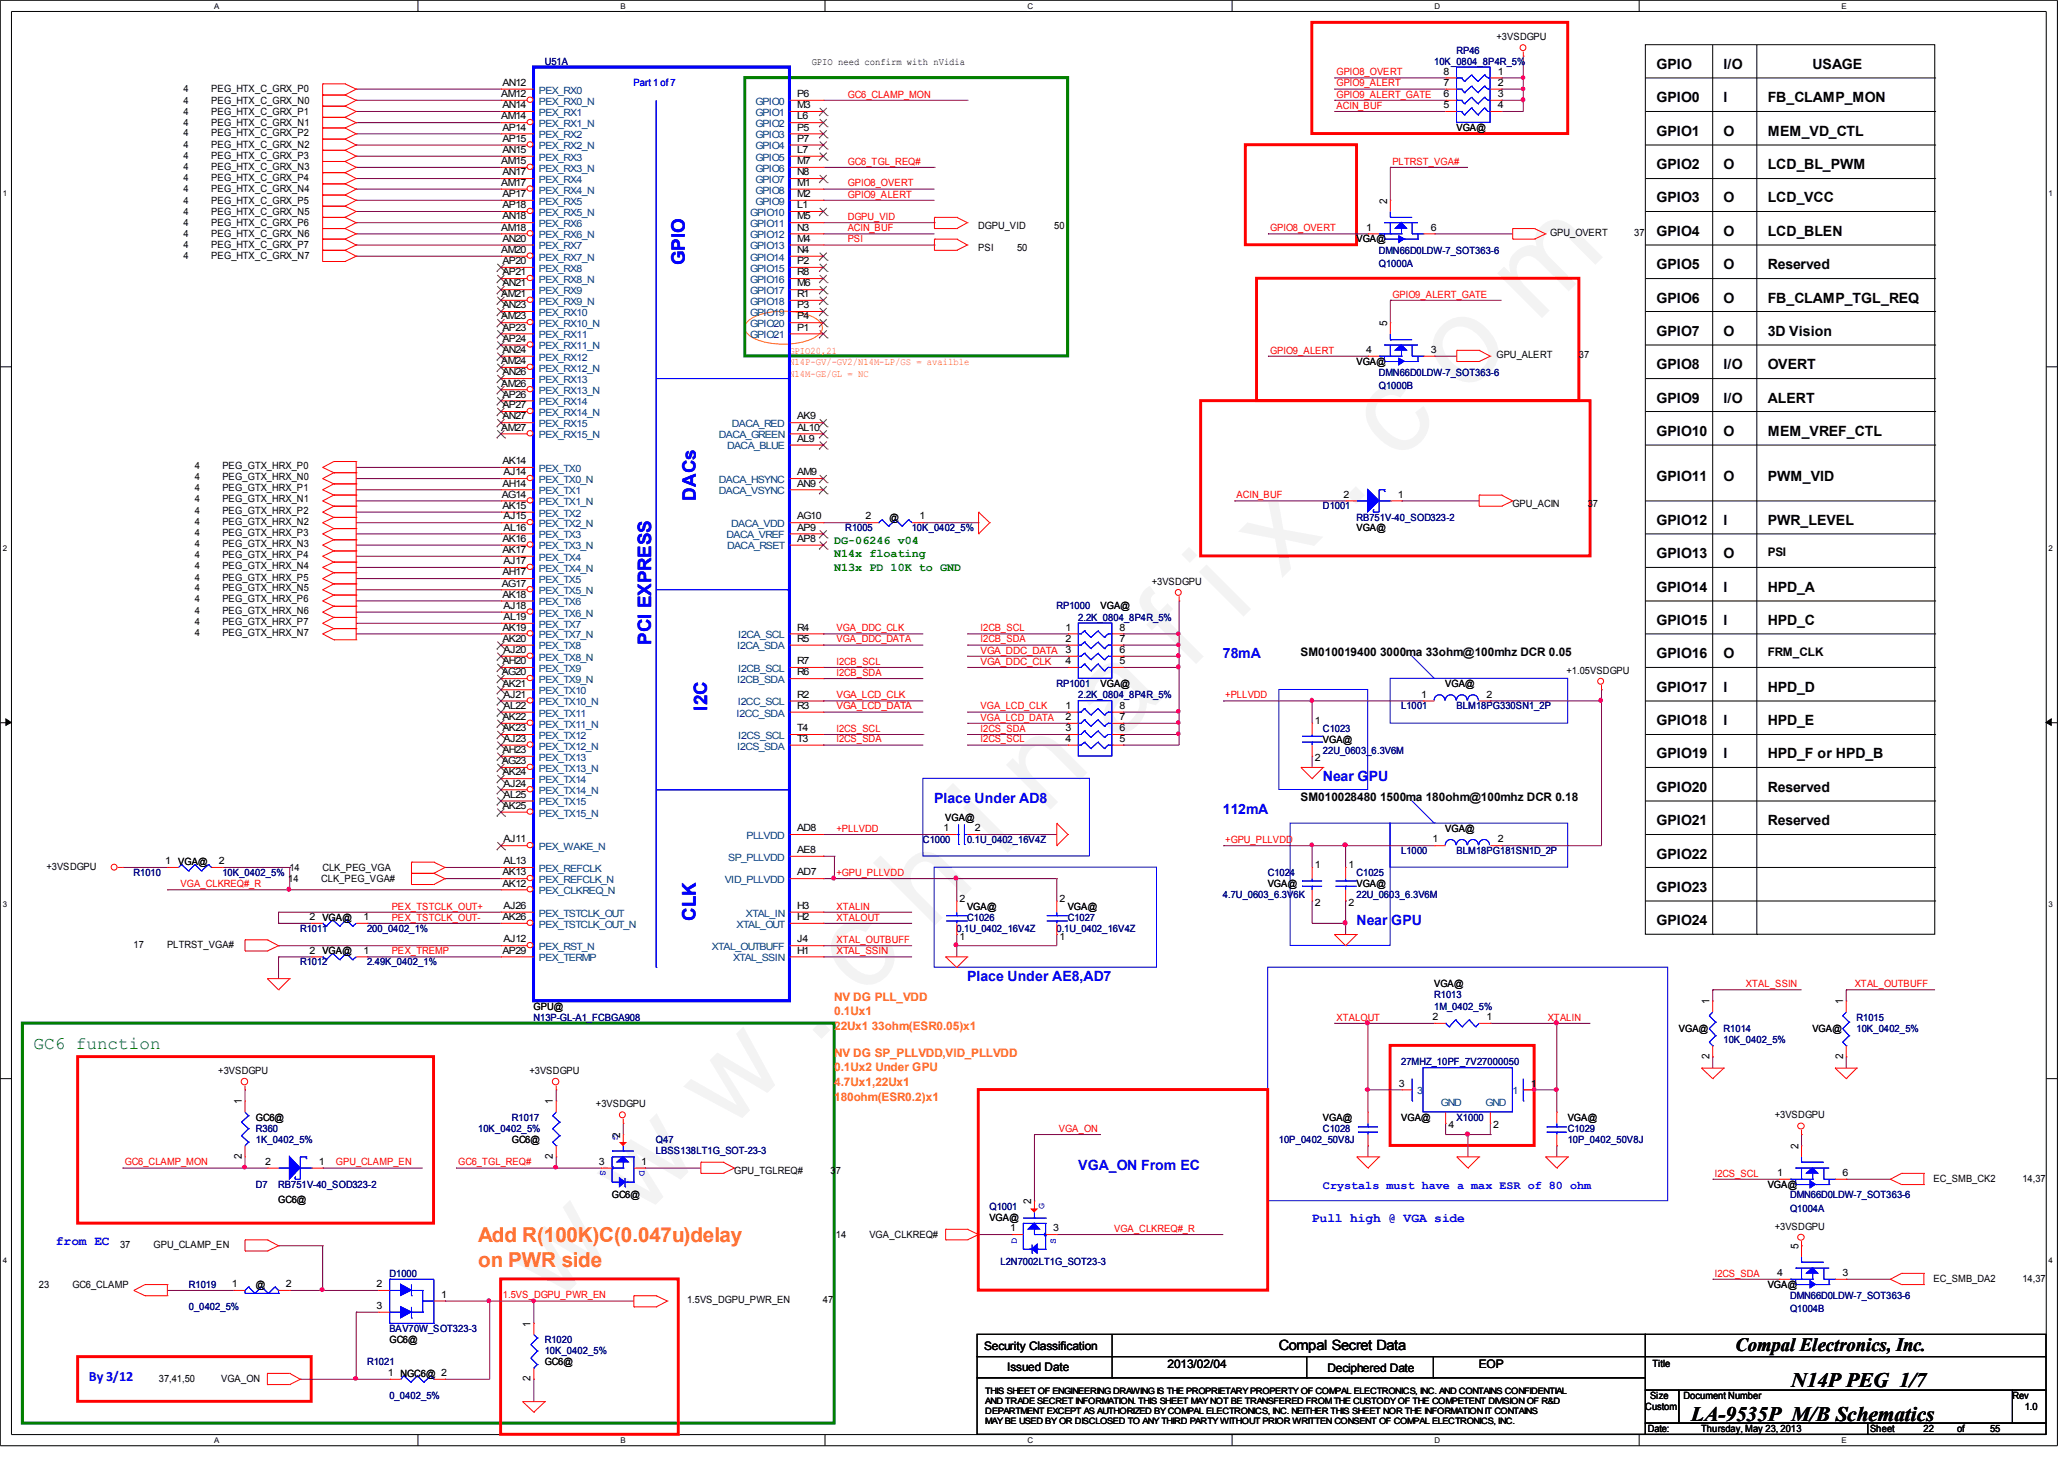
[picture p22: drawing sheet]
<svg xmlns="http://www.w3.org/2000/svg" width="297mm" height="210mm" viewBox="0 0 297 210" stroke-linecap="round" stroke-linejoin="round" font-family="sans-serif">
<defs><g id="words">
<text font-size="17.6" fill="#f0f" x="79.7" y="188" transform="rotate(-45 79.7 188)">w w w . c h i n a f i x . c o m</text>
<g font-size="3" fill="#ff8000">
<text x="68.8" y="178.7">Add R(100K)C(0.047u)delay</text>
<text x="68.8" y="182.3">on PWR side</text>
</g>
<g font-size="3">
<text x="257.8" y="199.6">N14P PEG 1/7</text>
<text x="243.4" y="204.5">LA-9535P M/B Schematics</text>
</g>
<g font-size="2.7" fill="#00f">
<text x="98.5" y="38.1" transform="rotate(-90 98.5 38.1)">GPIO</text>
<text x="100.2" y="72.1" transform="rotate(-90 100.2 72.1)">DACs</text>
<text x="93.7" y="92.8" transform="rotate(-90 93.7 92.8)">PCI EXPRESS</text>
<text x="101.8" y="102.3" transform="rotate(-90 101.8 102.3)">I2C</text>
<text x="100.2" y="132.5" transform="rotate(-90 100.2 132.5)">CLK</text>
</g>
<text font-size="2.7" x="249.8" y="194.5">Compal Electronics, Inc.</text>
<text font-size="2.5" fill="#008000" x="4.8" y="151">GC6 function</text>
<g font-size="2">
<text x="238.4" y="10">GPIO</text>
<text x="248.1" y="10">I/O</text>
<text x="260.9" y="10">USAGE</text>
<text x="238.4" y="14.7">GPIO0</text>
<text x="248.1" y="14.7">I</text>
<text x="254.4" y="14.7">FB_CLAMP_MON</text>
<text x="238.4" y="19.6">GPIO1</text>
<text x="248.1" y="19.6">O</text>
<text x="254.4" y="19.6">MEM_VD_CTL</text>
<text x="238.4" y="24.4">GPIO2</text>
<text x="238.4" y="29.1">GPIO3</text>
<text x="248.1" y="24.4">O</text>
<text x="248.1" y="29.1">O</text>
<text x="254.4" y="24.4">LCD_BL_PWM</text>
<text x="254.4" y="29.1">LCD_VCC</text>
<text x="238.4" y="33.9">GPIO4</text>
<text x="248.1" y="34">O</text>
<text x="254.4" y="34">LCD_BLEN</text>
<text x="238.4" y="38.8">GPIO5</text>
<text x="248.1" y="38.8">O</text>
<text x="254.4" y="38.8">Reserved</text>
<text x="238.4" y="43.6">GPIO6</text>
<text x="248.1" y="43.6">O</text>
<text x="254.4" y="43.6">FB_CLAMP_TGL_REQ</text>
<text x="238.4" y="48.3">GPIO7</text>
<text x="238.4" y="53.2">GPIO8</text>
<text x="248.1" y="53.2">I/O</text>
<text x="248.1" y="48.3">O</text>
<text x="254.4" y="53.2">OVERT</text>
<text x="254.4" y="48.3">3D Vision</text>
<text x="238.4" y="58">GPIO9</text>
<text x="248.1" y="58">I/O</text>
<text x="254.4" y="58">ALERT</text>
<text x="238.4" y="62.7">GPIO10</text>
<text x="248.1" y="62.7">O</text>
<text x="254.4" y="62.7">MEM_VREF_CTL</text>
<text x="238.4" y="69.2">GPIO11</text>
<text x="248.1" y="69.2">O</text>
<text x="254.4" y="69.2">PWM_VID</text>
<text x="238.4" y="75.6">GPIO12</text>
<text x="248.1" y="75.6">I</text>
<text x="254.4" y="75.6">PWR_LEVEL</text>
<text x="238.4" y="80.3">GPIO13</text>
<text x="248.1" y="80.3">O</text>
<text x="238.4" y="85.2">GPIO14</text>
<text x="248.1" y="90">I</text>
<text x="248.1" y="85.2">I</text>
<text x="254.4" y="90">HPD_C</text>
<text x="254.4" y="85.2">HPD_A</text>
<text x="238.4" y="90">GPIO15</text>
<text x="238.4" y="94.7">GPIO16</text>
<text x="248.1" y="94.7">O</text>
<text x="238.4" y="99.6">GPIO17</text>
<text x="248.1" y="99.6">I</text>
<text x="254.4" y="99.6">HPD_D</text>
<text x="238.4" y="104.4">GPIO18</text>
<text x="248.1" y="104.4">I</text>
<text x="254.4" y="104.4">HPD_E</text>
<text x="238.4" y="109.1">GPIO19</text>
<text x="238.4" y="114">GPIO20</text>
<text x="248.1" y="109.1">I</text>
<text x="254.4" y="109.1">HPD_F or HPD_B</text>
<text x="254.4" y="114">Reserved</text>
<text x="238.4" y="118.8">GPIO21</text>
<text x="254.4" y="118.8">Reserved</text>
<text x="238.4" y="123.6">GPIO22</text>
<text x="238.4" y="128.4">GPIO23</text>
<text x="238.4" y="133.2">GPIO24</text>
<text x="184.1" y="194.3">Compal Secret Data</text>
</g>
<g font-size="2" fill="#00f">
<text x="176" y="94.7">78mA</text>
<text x="190.4" y="112.4">Near GPU</text>
<text x="134.4" y="115.6">Place Under AD8</text>
<text x="176" y="117.2">112mA</text>
<text x="195.2" y="133.2">Near GPU</text>
<text x="139.2" y="141.1">Place Under AE8,AD7</text>
<text x="155.2" y="168.4">VGA_ON From EC</text>
<text x="12.8" y="198.8">By 3/12</text>
</g>
<g font-size="1.9" fill="#00f">
<text x="8" y="179.2">from EC</text>
<text x="188.8" y="175.9">Pull high @ VGA side</text>
</g>
<g font-size="1.7" fill="#008000">
<text x="120.1" y="78.2">DG-06246 v04</text>
<text x="120.1" y="80.2">N14x floating</text>
<text x="120.1" y="82.1">N13x PD 10K to GND</text>
</g>
<g font-size="1.7">
<text x="254.4" y="80">PSI</text>
<text x="187.2" y="94.4">SM010019400 3000ma 33ohm@100mhz DCR 0.05</text>
<text x="254.4" y="94.4">FRM_CLK</text>
<text x="187.2" y="115.2">SM010028480 1500ma 180ohm@100mhz DCR 0.18</text>
<text x="141.6" y="194.3">Security Classification</text>
<text x="144.9" y="197.4">Issued Date</text>
<text x="168" y="196.9">2013/02/04</text>
<text x="191.1" y="197.4">Deciphered Date</text>
<text x="212.8" y="196.9">EOP</text>
</g>
<g font-size="1.7" fill="#ff8000">
<text x="120.1" y="144">NV DG PLL_VDD</text>
<text x="120.1" y="146.1">0.1Ux1</text>
<text x="120.1" y="148.3">22Ux1 33ohm(ESR0.05)x1</text>
<text x="120.1" y="152.1">NV DG SP_PLLVDD,VID_PLLVDD</text>
<text x="120.1" y="154.2">0.1Ux2 Under GPU</text>
<text x="120.1" y="156.3">4.7Ux1,22Ux1</text>
<text x="120.1" y="158.4">180ohm(ESR0.2)x1</text>
</g>
<text font-size="1.7" fill="#00f" x="190.4" y="171.1">Crystals must have a max ESR of 80 ohm</text>
<g font-size="1.5">
<text x="199.7" y="29.3" transform="rotate(-90 199.7 29.3)">2</text>
<text x="199.7" y="46.9" transform="rotate(-90 199.7 46.9)">5</text>
<text x="246.1" y="144.5" transform="rotate(-90 246.1 144.5)">1</text>
<text x="265.3" y="144.5" transform="rotate(-90 265.3 144.5)">1</text>
<text x="246.1" y="152.4" transform="rotate(-90 246.1 152.4)">2</text>
<text x="265.3" y="152.4" transform="rotate(-90 265.3 152.4)">2</text>
<text x="34.8" y="158.9" transform="rotate(-90 34.8 158.9)">1</text>
<text x="79.6" y="158.9" transform="rotate(-90 79.6 158.9)">1</text>
<text x="34.8" y="166.8" transform="rotate(-90 34.8 166.8)">2</text>
<text x="79.6" y="166.8" transform="rotate(-90 79.6 166.8)">2</text>
<text x="89.2" y="163.7" transform="rotate(-90 89.2 163.7)">2</text>
<text x="258.8" y="165.4" transform="rotate(-90 258.8 165.4)">2</text>
<text x="148.4" y="173.3" transform="rotate(-90 148.4 173.3)">2</text>
<text x="258.8" y="179.7" transform="rotate(-90 258.8 179.7)">5</text>
<text x="76.4" y="190.9" transform="rotate(-90 76.4 190.9)">1</text>
<text x="76.4" y="198.8" transform="rotate(-90 76.4 198.8)">2</text>
</g>
<g font-size="1.4">
<text x="215.4" y="5.8">+3VSDGPU</text>
<text x="116.8" y="9.3">GPIO need confirm with nVidia</text>
<text x="207.8" y="10.8">8</text>
<text x="215.6" y="10.8">1</text>
<text x="26.4" y="13.3">4</text>
<text x="26.4" y="14.9">4</text>
<text x="26.4" y="16.5">4</text>
<text x="30.4" y="13.3">PEG_HTX_C_GRX_P0</text>
<text x="30.4" y="14.9">PEG_HTX_C_GRX_N0</text>
<text x="30.4" y="16.5">PEG_HTX_C_GRX_P1</text>
<text x="72.1" y="14">AM12</text>
<text x="72.1" y="17.2">AM14</text>
<text x="72.3" y="12.4">AN12</text>
<text x="72.3" y="15.6">AN14</text>
<text x="114.7" y="14">P6</text>
<text x="114.7" y="15.6">M3</text>
<text x="114.7" y="17.2">L6</text>
<text x="207.8" y="12.4">7</text>
<text x="207.8" y="14">6</text>
<text x="207.8" y="15.6">5</text>
<text x="215.6" y="12.4">2</text>
<text x="215.6" y="14">3</text>
<text x="215.6" y="15.6">4</text>
<text x="26.4" y="18.1">4</text>
<text x="26.4" y="19.6">4</text>
<text x="26.4" y="21.3">4</text>
<text x="26.4" y="22.9">4</text>
<text x="30.4" y="18.1">PEG_HTX_C_GRX_N1</text>
<text x="30.4" y="19.6">PEG_HTX_C_GRX_P2</text>
<text x="30.4" y="21.3">PEG_HTX_C_GRX_N2</text>
<text x="30.4" y="22.9">PEG_HTX_C_GRX_P3</text>
<text x="72.1" y="23.6">AM15</text>
<text x="72.3" y="18.8">AP14</text>
<text x="72.3" y="20.4">AP15</text>
<text x="72.3" y="22">AN15</text>
<text x="114.7" y="18.8">P5</text>
<text x="114.7" y="20.4">P7</text>
<text x="114.7" y="22">L7</text>
<text x="114.7" y="23.6">M7</text>
<text x="209.6" y="18.9">VGA@</text>
<text x="26.4" y="24.5">4</text>
<text x="26.4" y="26.1">4</text>
<text x="26.4" y="29.3">4</text>
<text x="26.4" y="27.7">4</text>
<text x="30.4" y="24.5">PEG_HTX_C_GRX_N3</text>
<text x="30.4" y="26.1">PEG_HTX_C_GRX_P4</text>
<text x="30.4" y="29.3">PEG_HTX_C_GRX_P5</text>
<text x="30.4" y="27.7">PEG_HTX_C_GRX_N4</text>
<text x="72.1" y="26.8">AM17</text>
<text x="72.3" y="25.2">AN17</text>
<text x="72.3" y="28.4">AP17</text>
<text x="72.3" y="30">AP18</text>
<text x="114.7" y="25.2">N8</text>
<text x="114.7" y="26.8">M1</text>
<text x="114.7" y="28.4">M2</text>
<text x="114.7" y="30">L1</text>
<text x="26.4" y="35.6">4</text>
<text x="26.4" y="34.1">4</text>
<text x="26.4" y="32.5">4</text>
<text x="26.4" y="30.9">4</text>
<text x="30.4" y="35.6">PEG_HTX_C_GRX_P7</text>
<text x="30.4" y="34.1">PEG_HTX_C_GRX_N6</text>
<text x="30.4" y="32.5">PEG_HTX_C_GRX_P6</text>
<text x="30.4" y="30.9">PEG_HTX_C_GRX_N5</text>
<text x="72.1" y="33.2">AM18</text>
<text x="72.3" y="31.6">AN18</text>
<text x="72.3" y="34.8">AN20</text>
<text x="114.7" y="31.6">M5</text>
<text x="114.7" y="33.2">N3</text>
<text x="114.7" y="34.8">M4</text>
<text x="140.8" y="32.9">DGPU_VID</text>
<text x="151.7" y="32.9">50</text>
<text x="195.2" y="34.9">VGA@</text>
<text x="196.6" y="33.2">1</text>
<text x="205.9" y="33.2">6</text>
<text x="223.1" y="34">GPU_OVERT</text>
<text x="235.2" y="34">37</text>
<text x="26.4" y="37.3">4</text>
<text x="30.4" y="37.3">PEG_HTX_C_GRX_N7</text>
<text x="72.1" y="36.4">AM20</text>
<text x="72.3" y="38">AP20</text>
<text x="72.3" y="39.6">AP21</text>
<text x="72.3" y="41.2">AN21</text>
<text x="114.7" y="36.4">N4</text>
<text x="114.7" y="38">P2</text>
<text x="114.7" y="39.6">R8</text>
<text x="114.7" y="41.2">M6</text>
<text x="140.8" y="36.2">PSI</text>
<text x="146.4" y="36.2">50</text>
<text x="72.1" y="42.8">AM21</text>
<text x="72.1" y="46">AM23</text>
<text x="72.3" y="44.4">AN23</text>
<text x="72.3" y="47.6">AP23</text>
<text x="114.7" y="42.8">R1</text>
<text x="114.7" y="44.4">P3</text>
<text x="114.7" y="46">P4</text>
<text x="114.7" y="47.6">P1</text>
<text x="72.1" y="52.4">AM24</text>
<text x="72.3" y="49.2">AP24</text>
<text x="72.3" y="50.8">AN24</text>
<text x="195.2" y="52.5">VGA@</text>
<text x="196.6" y="50.8">4</text>
<text x="205.9" y="50.8">3</text>
<text x="215.4" y="51.6">GPU_ALERT</text>
<text x="227.2" y="51.6">37</text>
<text x="72.1" y="55.6">AM26</text>
<text x="72.3" y="54">AN26</text>
<text x="72.3" y="57.2">AP26</text>
<text x="72.3" y="58.8">AP27</text>
<text x="72.1" y="62">AM27</text>
<text x="72.3" y="60.4">AN27</text>
<text x="114.7" y="62">AL10</text>
<text x="114.7" y="63.6">AL9</text>
<text x="114.7" y="60.4">AK9</text>
<text x="28" y="67.6">4</text>
<text x="28" y="70.7">4</text>
<text x="28" y="69.1">4</text>
<text x="32" y="67.6">PEG_GTX_HRX_P0</text>
<text x="32" y="69.1">PEG_GTX_HRX_N0</text>
<text x="32" y="70.7">PEG_GTX_HRX_P1</text>
<text x="72.2" y="71.6">AG14</text>
<text x="72.3" y="66.8">AK14</text>
<text x="72.3" y="70">AH14</text>
<text x="72.5" y="68.4">AJ14</text>
<text x="114.7" y="68.4">AM9</text>
<text x="114.7" y="70">AN9</text>
<text x="193.4" y="71.6">2</text>
<text x="201.2" y="71.6">1</text>
<text x="28" y="73.9">4</text>
<text x="28" y="77.1">4</text>
<text x="28" y="72.3">4</text>
<text x="28" y="75.5">4</text>
<text x="32" y="72.3">PEG_GTX_HRX_N1</text>
<text x="32" y="73.9">PEG_GTX_HRX_P2</text>
<text x="32" y="75.5">PEG_GTX_HRX_N2</text>
<text x="32" y="77.1">PEG_GTX_HRX_P3</text>
<text x="72.3" y="73.2">AK15</text>
<text x="72.3" y="78">AK16</text>
<text x="72.5" y="74.8">AJ15</text>
<text x="72.5" y="76.4">AL16</text>
<text x="114.7" y="74.8">AG10</text>
<text x="114.7" y="76.4">AP9</text>
<text x="114.7" y="78">AP8</text>
<text x="124.6" y="74.8">2</text>
<text x="128" y="74.9">@</text>
<text x="132.3" y="74.8">1</text>
<text x="195.2" y="76.5">VGA@</text>
<text x="217.7" y="73">GPU_ACIN</text>
<text x="228.5" y="73">37</text>
<text x="28" y="83.6">4</text>
<text x="28" y="80.3">4</text>
<text x="28" y="78.7">4</text>
<text x="28" y="82">4</text>
<text x="32" y="78.7">PEG_GTX_HRX_N3</text>
<text x="32" y="83.6">PEG_GTX_HRX_P5</text>
<text x="32" y="82">PEG_GTX_HRX_N4</text>
<text x="32" y="80.3">PEG_GTX_HRX_P4</text>
<text x="72.3" y="79.6">AK17</text>
<text x="72.3" y="82.8">AH17</text>
<text x="72.5" y="81.2">AJ17</text>
<text x="28" y="89.9">4</text>
<text x="28" y="86.7">4</text>
<text x="28" y="85.1">4</text>
<text x="28" y="88.3">4</text>
<text x="32" y="85.1">PEG_GTX_HRX_N5</text>
<text x="32" y="89.9">PEG_GTX_HRX_P7</text>
<text x="32" y="88.3">PEG_GTX_HRX_N6</text>
<text x="32" y="86.7">PEG_GTX_HRX_P6</text>
<text x="72.2" y="84.4">AG17</text>
<text x="72.3" y="86">AK18</text>
<text x="72.5" y="87.6">AJ18</text>
<text x="72.5" y="89.2">AL19</text>
<text x="158.4" y="87.7">VGA@</text>
<text x="165.8" y="84.2">+3VSDGPU</text>
<text x="28" y="91.5">4</text>
<text x="32" y="91.5">PEG_GTX_HRX_N7</text>
<text x="72.3" y="90.8">AK19</text>
<text x="72.3" y="92.4">AK20</text>
<text x="72.3" y="95.6">AH20</text>
<text x="72.5" y="94">AJ20</text>
<text x="114.7" y="92.4">R5</text>
<text x="114.7" y="95.6">R7</text>
<text x="114.7" y="90.8">R4</text>
<text x="153.3" y="90.8">1</text>
<text x="153.3" y="92.4">2</text>
<text x="153.3" y="94">3</text>
<text x="153.3" y="95.6">4</text>
<text x="161.1" y="90.8">8</text>
<text x="161.1" y="92.4">7</text>
<text x="161.1" y="94">6</text>
<text x="161.1" y="95.6">5</text>
<text x="72.2" y="97.2">AG20</text>
<text x="72.3" y="98.8">AK21</text>
<text x="72.5" y="100.4">AJ21</text>
<text x="114.7" y="100.4">R2</text>
<text x="114.7" y="97.2">R6</text>
<text x="158.4" y="98.9">VGA@</text>
<text x="204.6" y="100.4">1</text>
<text x="208" y="98.9">VGA@</text>
<text x="214" y="100.4">2</text>
<text x="225.5" y="96.9">+1.05VSDGPU</text>
<text x="72.3" y="103.6">AK22</text>
<text x="72.3" y="105.2">AK23</text>
<text x="72.5" y="102">AL22</text>
<text x="72.5" y="106.8">AJ23</text>
<text x="114.7" y="106.8">T3</text>
<text x="114.7" y="102">R3</text>
<text x="114.7" y="105.2">T4</text>
<text x="153.3" y="102">1</text>
<text x="153.3" y="103.6">2</text>
<text x="153.3" y="105.2">3</text>
<text x="153.3" y="106.8">4</text>
<text x="161.1" y="102">8</text>
<text x="161.1" y="103.6">7</text>
<text x="161.1" y="105.2">6</text>
<text x="161.1" y="106.8">5</text>
<text x="189.2" y="104.2">1</text>
<text x="190.4" y="106.9">VGA@</text>
<text x="72.2" y="110">AG23</text>
<text x="72.3" y="108.4">AH23</text>
<text x="72.3" y="111.6">AK24</text>
<text x="72.5" y="113.2">AJ24</text>
<text x="189.2" y="109.6">2</text>
<text x="72.3" y="116.4">AK25</text>
<text x="72.5" y="114.8">AL25</text>
<text x="114.7" y="119.6">AD8</text>
<text x="135.8" y="119.6">1</text>
<text x="136.1" y="118.1">VGA@</text>
<text x="140.3" y="119.6">2</text>
<text x="208" y="119.7">VGA@</text>
<text x="6.7" y="125.1">+3VSDGPU</text>
<text x="23.8" y="124.4">1</text>
<text x="25.7" y="124.5">VGA@</text>
<text x="31.5" y="124.4">2</text>
<text x="41.7" y="125.3">14</text>
<text x="46.4" y="125.3">CLK_PEG_VGA</text>
<text x="72.3" y="126">AK13</text>
<text x="72.5" y="124.4">AL13</text>
<text x="72.5" y="121.2">AJ11</text>
<text x="114.7" y="122.8">AE8</text>
<text x="114.7" y="126">AD7</text>
<text x="189.2" y="125">1</text>
<text x="194.1" y="125">1</text>
<text x="206.2" y="121.2">1</text>
<text x="215.6" y="121.2">2</text>
<text x="41.5" y="126.9">14</text>
<text x="46.2" y="126.9">CLK_PEG_VGA#</text>
<text x="72.3" y="127.6">AK12</text>
<text x="72.5" y="130.8">AJ26</text>
<text x="114.7" y="130.8">H3</text>
<text x="138.1" y="129.8">2</text>
<text x="139.2" y="130.9">VGA@</text>
<text x="152.5" y="129.8">2</text>
<text x="153.7" y="130.9">VGA@</text>
<text x="182.5" y="127.7">VGA@</text>
<text x="189.2" y="130.4">2</text>
<text x="194.1" y="130.4">2</text>
<text x="195.2" y="127.7">VGA@</text>
<text x="19.2" y="136.5">17</text>
<text x="24" y="136.5">PLTRST_VGA#</text>
<text x="44.5" y="137.2">2 VGA@</text>
<text x="44.5" y="132.4">2 VGA@</text>
<text x="52.3" y="137.2">1</text>
<text x="52.3" y="132.4">1</text>
<text x="72.3" y="132.4">AK26</text>
<text x="72.3" y="137.2">AP29</text>
<text x="72.5" y="135.6">AJ12</text>
<text x="114.7" y="137.2">H1</text>
<text x="114.7" y="135.6">J4</text>
<text x="114.7" y="132.4">H2</text>
<text x="138.1" y="135.2">1</text>
<text x="152.5" y="135.2">1</text>
<text x="206.4" y="142.1">VGA@</text>
<text x="76.8" y="145.3">GPU@</text>
<text x="206.2" y="146.8">2</text>
<text x="214" y="146.8">1</text>
<text x="241.6" y="148.5">VGA@</text>
<text x="260.9" y="148.5">VGA@</text>
<text x="31.4" y="154.6">+3VSDGPU</text>
<text x="76.2" y="154.6">+3VSDGPU</text>
<text x="36.8" y="161.3">GC6@</text>
<text x="85.8" y="159.3">+3VSDGPU</text>
<text x="190.4" y="161.3">VGA@</text>
<text x="201.3" y="156.4">3</text>
<text x="201.7" y="161.3">VGA@</text>
<text x="220.3" y="156.4">1</text>
<text x="225.6" y="161.3">VGA@</text>
<text x="255.4" y="161">+3VSDGPU</text>
<text x="38.2" y="167.6">2</text>
<text x="45.9" y="167.6">1</text>
<text x="73.7" y="164.5">GC6@</text>
<text x="86.2" y="167.6">3</text>
<text x="92.3" y="167.6">1</text>
<text x="208.5" y="162.4">4</text>
<text x="214.9" y="162.4">2</text>
<text x="40" y="173.1">GC6@</text>
<text x="88.1" y="172.5">GC6@</text>
<text x="105.7" y="169">GPU_TGLREQ#</text>
<text x="119.5" y="169">37</text>
<text x="254.4" y="170.9">VGA@</text>
<text x="255.8" y="169.2">1</text>
<text x="265.2" y="169.2">6</text>
<text x="278.3" y="170.1">EC_SMB_CK2</text>
<text x="291.1" y="170.1">14,37</text>
<text x="17.3" y="179.7">37</text>
<text x="22.1" y="179.7">GPU_CLAMP_EN</text>
<text x="120.3" y="178.1">14</text>
<text x="125.1" y="178.1">VGA_CLKREQ#</text>
<text x="142.4" y="175.7">VGA@</text>
<text x="145.4" y="177.2">1</text>
<text x="151.6" y="177.2">3</text>
<text x="255.4" y="177">+3VSDGPU</text>
<text x="5.6" y="185.3">23</text>
<text x="10.4" y="185.3">GC6_CLAMP</text>
<text x="33.4" y="185.3">1</text>
<text x="36.8" y="185.3">@</text>
<text x="41.1" y="185.3">2</text>
<text x="54.2" y="185.3">2</text>
<text x="254.4" y="185.3">VGA@</text>
<text x="255.8" y="183.6">4</text>
<text x="265.2" y="183.6">3</text>
<text x="278.3" y="184.5">EC_SMB_DA2</text>
<text x="291.1" y="184.5">14,37</text>
<text x="54.2" y="188.4">3</text>
<text x="63.5" y="186.8">1</text>
<text x="98.9" y="187.5">1.5VS_DGPU_PWR_EN</text>
<text x="118.4" y="187.5">47</text>
<text x="56" y="193.3">GC6@</text>
<text x="78.4" y="196.5">GC6@</text>
<text x="237.8" y="196.7">Title</text>
<text x="22.9" y="198.9">37,41,50</text>
<text x="31.8" y="198.9">VGA_ON</text>
<text x="55.8" y="198">1 NGC6@ 2</text>
<text x="236.8" y="202.9">Custom</text>
<text x="237.5" y="201.3">Size</text>
<text x="242.3" y="201.3">Document Number</text>
<text x="289.6" y="201.3">Rev</text>
<text x="291.4" y="202.9">1.0</text>
<text x="237.2" y="206.1">Date:</text>
<text x="244.9" y="206.1">Thursday, May 23, 2013</text>
<text x="269.2" y="206.1">Sheet</text>
<text x="276.9" y="206.1">22</text>
<text x="281.7" y="206.1">of</text>
<text x="286.4" y="206.1">55</text>
</g>
<g font-size="1.4" fill="#000080">
<text x="78.4" y="9.3">U51A</text>
<text x="206.4" y="9.3">10K_0804_8P4R_5%</text>
<text x="209.6" y="7.7">RP46</text>
<text x="198.5" y="38.4">Q1000A</text>
<text x="198.5" y="36.5">DMN66D0LDW-7_SOT363-6</text>
<text x="198.5" y="56">Q1000B</text>
<text x="198.5" y="54.1">DMN66D0LDW-7_SOT363-6</text>
<text x="121.7" y="76.5">R1005</text>
<text x="131.2" y="76.5">10K_0402_5%</text>
<text x="190.4" y="73.3">D1001</text>
<text x="195.2" y="74.9">RB751V-40_SOD323-2</text>
<text x="152.1" y="87.7">RP1000</text>
<text x="155.2" y="89.3">2.2K_0804_8P4R_5%</text>
<text x="152.1" y="98.9">RP1001</text>
<text x="155.2" y="100.5">2.2K_0804_8P4R_5%</text>
<text x="190.4" y="105.3">C1023</text>
<text x="201.7" y="102.1">L1001</text>
<text x="209.6" y="102.1">BLM18PG330SN1_2P</text>
<text x="190.4" y="108.5">22U_0603_6.3V6M</text>
<text x="132.8" y="121.3">C1000</text>
<text x="139.2" y="121.3">0.1U_0402_16V4Z</text>
<text x="201.7" y="122.9">L1000</text>
<text x="209.6" y="122.9">BLM18PG181SN1D_2P</text>
<text x="19.2" y="126.1">R1010</text>
<text x="32" y="126.1">10K_0402_5%</text>
<text x="176" y="129.3">4.7U_0603_6.3V6K</text>
<text x="182.5" y="126.1">C1024</text>
<text x="195.2" y="126.1">C1025</text>
<text x="195.2" y="129.3">22U_0603_6.3V6M</text>
<text x="43.2" y="134.1">R1011</text>
<text x="52.8" y="134.1">200_0402_1%</text>
<text x="137.7" y="134.1">0.1U_0402_16V4Z</text>
<text x="139.2" y="132.5">C1026</text>
<text x="152.1" y="134.1">0.1U_0402_16V4Z</text>
<text x="153.7" y="132.5">C1027</text>
<text x="43.2" y="138.9">R1012</text>
<text x="52.8" y="138.9">2.49K_0402_1%</text>
<text x="206.4" y="143.7">R1013</text>
<text x="76.8" y="146.9">N13P-GL-A1_FCBGA908</text>
<text x="206.4" y="145.3">1M_0402_5%</text>
<text x="248.1" y="148.5">R1014</text>
<text x="267.2" y="146.9">R1015</text>
<text x="267.2" y="148.5">10K_0402_5%</text>
<text x="201.7" y="153.3">27MHZ_10PF_7V27000050</text>
<text x="248.1" y="150.1">10K_0402_5%</text>
<text x="73.7" y="161.3">R1017</text>
<text x="209.6" y="161.3">X1000</text>
<text x="36.8" y="162.9">R360</text>
<text x="36.8" y="164.5">1K_0402_5%</text>
<text x="68.8" y="162.9">10K_0402_5%</text>
<text x="94.4" y="164.5">Q47</text>
<text x="94.4" y="166.1">LBSS138LT1G_SOT-23-3</text>
<text x="184.1" y="164.5">10P_0402_50V8J</text>
<text x="190.4" y="162.9">C1028</text>
<text x="225.6" y="162.9">C1029</text>
<text x="225.6" y="164.5">10P_0402_50V8J</text>
<text x="36.8" y="170.9">D7</text>
<text x="40" y="170.9">RB751V-40_SOD323-2</text>
<text x="257.6" y="172.5">DMN66D0LDW-7_SOT363-6</text>
<text x="142.4" y="174.1">Q1001</text>
<text x="257.6" y="174.4">Q1004A</text>
<text x="27.2" y="185.3">R1019</text>
<text x="56" y="183.7">D1000</text>
<text x="144" y="182.1">L2N7002LT1G_SOT23-3</text>
<text x="27.2" y="188.5">0_0402_5%</text>
<text x="56" y="191.7">BAV70W_SOT323-3</text>
<text x="257.6" y="188.8">Q1004B</text>
<text x="257.6" y="186.9">DMN66D0LDW-7_SOT363-6</text>
<text x="52.8" y="196.5">R1021</text>
<text x="78.4" y="193.3">R1020</text>
<text x="78.4" y="194.9">10K_0402_5%</text>
<text x="56" y="201.3">0_0402_5%</text>
</g>
<g font-size="1.4" fill="#f00">
<text x="192.4" y="10.8">GPIO8_OVERT</text>
<text x="122" y="14.1">GC6_CLAMP_MON</text>
<text x="192.4" y="12.4">GPIO9_ALERT</text>
<text x="192.4" y="14.1">GPIO9_ALERT_GATE</text>
<text x="192.4" y="15.7">ACIN_BUF</text>
<text x="122" y="23.7">GC6_TGL_REQ#</text>
<text x="200.4" y="23.7">PLTRST_VGA#</text>
<text x="122" y="26.8">GPIO8_OVERT</text>
<text x="122" y="28.4">GPIO9_ALERT</text>
<text x="122" y="34.9">PSI</text>
<text x="122" y="31.7">DGPU_VID</text>
<text x="122" y="33.3">ACIN_BUF</text>
<text x="182.8" y="33.3">GPIO8_OVERT</text>
<text x="200.4" y="42.8">GPIO9_ALERT_GATE</text>
<text x="182.8" y="50.9">GPIO9_ALERT</text>
<text x="178" y="71.7">ACIN_BUF</text>
<text x="120.4" y="95.7">I2CB_SCL</text>
<text x="120.4" y="90.8">VGA_DDC_CLK</text>
<text x="120.4" y="92.5">VGA_DDC_DATA</text>
<text x="141.1" y="90.8">I2CB_SCL</text>
<text x="141.1" y="92.5">I2CB_SDA</text>
<text x="141.1" y="94.1">VGA_DDC_DATA</text>
<text x="141.1" y="95.7">VGA_DDC_CLK</text>
<text x="120.4" y="100.5">VGA_LCD_CLK</text>
<text x="120.4" y="97.3">I2CB_SDA</text>
<text x="176.4" y="100.5">+PLLVDD</text>
<text x="120.4" y="102.1">VGA_LCD_DATA</text>
<text x="120.4" y="106.8">I2CS_SDA</text>
<text x="120.4" y="105.3">I2CS_SCL</text>
<text x="141.1" y="106.8">I2CS_SCL</text>
<text x="141.1" y="105.3">I2CS_SDA</text>
<text x="141.1" y="103.7">VGA_LCD_DATA</text>
<text x="141.1" y="102.1">VGA_LCD_CLK</text>
<text x="120.4" y="119.7">+PLLVDD</text>
<text x="176.4" y="121.3">+GPU_PLLVDD</text>
<text x="26" y="127.7">VGA_CLKREQ#_R</text>
<text x="56.4" y="130.9">PEX_TSTCLK_OUT+</text>
<text x="120.4" y="130.9">XTALIN</text>
<text x="120.4" y="126.1">+GPU_PLLVDD</text>
<text x="56.4" y="132.5">PEX_TSTCLK_OUT-</text>
<text x="56.4" y="137.3">PEX_TREMP</text>
<text x="120.4" y="137.3">XTAL_SSIN</text>
<text x="120.4" y="135.7">XTAL_OUTBUFF</text>
<text x="120.4" y="132.5">XTALOUT</text>
<text x="251.3" y="142.1">XTAL_SSIN</text>
<text x="267" y="142.1">XTAL_OUTBUFF</text>
<text x="192.4" y="146.9">XTALOUT</text>
<text x="222.8" y="146.9">XTALIN</text>
<text x="17.9" y="167.7">GC6_CLAMP_MON</text>
<text x="48.3" y="167.7">GPU_CLAMP_EN</text>
<text x="66" y="167.7">GC6_TGL_REQ#</text>
<text x="152.4" y="162.9">VGA_ON</text>
<text x="246.8" y="169.3">I2CS_SCL</text>
<text x="160.4" y="177.3">VGA_CLKREQ#_R</text>
<text x="246.8" y="183.7">I2CS_SDA</text>
<text x="72.4" y="186.9">1.5VS_DGPU_PWR_EN</text>
</g>
<g font-size="1.4" fill="#004080">
<text x="77.6" y="13.5">PEX_RX0</text>
<text x="77.6" y="15.1">PEX_RX0_N</text>
<text x="77.6" y="16.7">PEX_RX1</text>
<text x="108.7" y="15.1">GPIO0</text>
<text x="108.7" y="16.7">GPIO1</text>
<text x="77.6" y="18.3">PEX_RX1_N</text>
<text x="77.6" y="19.9">PEX_RX2</text>
<text x="77.6" y="21.5">PEX_RX2_N</text>
<text x="77.6" y="23.1">PEX_RX3</text>
<text x="108.7" y="18.3">GPIO2</text>
<text x="108.7" y="19.9">GPIO3</text>
<text x="108.7" y="21.5">GPIO4</text>
<text x="108.7" y="23.1">GPIO5</text>
<text x="77.6" y="24.7">PEX_RX3_N</text>
<text x="77.6" y="26.3">PEX_RX4</text>
<text x="77.6" y="27.9">PEX_RX4_N</text>
<text x="77.6" y="29.5">PEX_RX5</text>
<text x="108.7" y="24.7">GPIO6</text>
<text x="108.7" y="26.3">GPIO7</text>
<text x="108.7" y="27.9">GPIO8</text>
<text x="108.7" y="29.5">GPIO9</text>
<text x="77.6" y="31.1">PEX_RX5_N</text>
<text x="77.6" y="32.7">PEX_RX6</text>
<text x="77.6" y="34.3">PEX_RX6_N</text>
<text x="77.6" y="35.9">PEX_RX7</text>
<text x="108" y="31.1">GPIO10</text>
<text x="108" y="32.7">GPIO11</text>
<text x="108" y="34.3">GPIO12</text>
<text x="108" y="35.9">GPIO13</text>
<text x="77.6" y="37.5">PEX_RX7_N</text>
<text x="77.6" y="39.1">PEX_RX8</text>
<text x="77.6" y="40.7">PEX_RX8_N</text>
<text x="108" y="37.5">GPIO14</text>
<text x="108" y="39.1">GPIO15</text>
<text x="108" y="40.7">GPIO16</text>
<text x="77.6" y="42.3">PEX_RX9</text>
<text x="77.6" y="43.9">PEX_RX9_N</text>
<text x="77.6" y="45.5">PEX_RX10</text>
<text x="77.6" y="47.1">PEX_RX10_N</text>
<text x="108" y="42.3">GPIO17</text>
<text x="108" y="43.9">GPIO18</text>
<text x="108" y="45.5">GPIO19</text>
<text x="108" y="47.1">GPIO20</text>
<text x="77.6" y="48.7">PEX_RX11</text>
<text x="77.6" y="50.3">PEX_RX11_N</text>
<text x="77.6" y="51.9">PEX_RX12</text>
<text x="77.6" y="53.5">PEX_RX12_N</text>
<text x="108" y="48.7">GPIO21</text>
<text x="77.6" y="55.1">PEX_RX13</text>
<text x="77.6" y="56.7">PEX_RX13_N</text>
<text x="77.6" y="58.3">PEX_RX14</text>
<text x="77.6" y="59.9">PEX_RX14_N</text>
<text x="77.6" y="61.5">PEX_RX15</text>
<text x="77.6" y="63.1">PEX_RX15_N</text>
<text x="103.5" y="63.1">DACA_GREEN</text>
<text x="104.7" y="64.7">DACA_BLUE</text>
<text x="105.3" y="61.5">DACA_RED</text>
<text x="77.6" y="67.9">PEX_TX0</text>
<text x="77.6" y="69.5">PEX_TX0_N</text>
<text x="77.6" y="71.1">PEX_TX1</text>
<text x="103.5" y="69.5">DACA_HSYNC</text>
<text x="103.5" y="71.1">DACA_VSYNC</text>
<text x="77.6" y="72.7">PEX_TX1_N</text>
<text x="77.6" y="74.3">PEX_TX2</text>
<text x="77.6" y="75.9">PEX_TX2_N</text>
<text x="77.6" y="77.5">PEX_TX3</text>
<text x="104.6" y="77.5">DACA_VREF</text>
<text x="105.2" y="75.9">DACA_VDD</text>
<text x="77.6" y="79.1">PEX_TX3_N</text>
<text x="77.6" y="80.7">PEX_TX4</text>
<text x="77.6" y="82.3">PEX_TX4_N</text>
<text x="77.6" y="83.9">PEX_TX5</text>
<text x="104.7" y="79.1">DACA_RSET</text>
<text x="77.6" y="85.5">PEX_TX5_N</text>
<text x="77.6" y="87.1">PEX_TX6</text>
<text x="77.6" y="88.7">PEX_TX6_N</text>
<text x="77.6" y="90.3">PEX_TX7</text>
<text x="77.6" y="91.9">PEX_TX7_N</text>
<text x="77.6" y="93.5">PEX_TX8</text>
<text x="77.6" y="95.1">PEX_TX8_N</text>
<text x="106.1" y="93.5">I2CA_SDA</text>
<text x="106.3" y="91.9">I2CA_SCL</text>
<text x="77.6" y="96.7">PEX_TX9</text>
<text x="77.6" y="98.3">PEX_TX9_N</text>
<text x="77.6" y="99.9">PEX_TX10</text>
<text x="77.6" y="101.5">PEX_TX10_N</text>
<text x="106.1" y="98.3">I2CB_SDA</text>
<text x="106.2" y="101.5">I2CC_SCL</text>
<text x="106.3" y="96.7">I2CB_SCL</text>
<text x="77.6" y="103.1">PEX_TX11</text>
<text x="77.6" y="104.7">PEX_TX11_N</text>
<text x="77.6" y="106.3">PEX_TX12</text>
<text x="77.6" y="107.9">PEX_TX12_N</text>
<text x="106" y="103.1">I2CC_SDA</text>
<text x="106.1" y="107.9">I2CS_SDA</text>
<text x="106.3" y="106.3">I2CS_SCL</text>
<text x="77.6" y="109.5">PEX_TX13</text>
<text x="77.6" y="111.1">PEX_TX13_N</text>
<text x="77.6" y="112.7">PEX_TX14</text>
<text x="77.6" y="114.3">PEX_TX14_N</text>
<text x="77.6" y="115.9">PEX_TX15</text>
<text x="77.6" y="117.5">PEX_TX15_N</text>
<text x="77.6" y="125.5">PEX_REFCLK</text>
<text x="77.6" y="122.3">PEX_WAKE_N</text>
<text x="104.8" y="123.9">SP_PLLVDD</text>
<text x="107.4" y="120.7">PLLVDD</text>
<text x="77.6" y="127.1">PEX_REFCLK_N</text>
<text x="77.6" y="131.9">PEX_TSTCLK_OUT</text>
<text x="77.6" y="128.7">PEX_CLKREQ_N</text>
<text x="104.3" y="127.1">VID_PLLVDD</text>
<text x="107.4" y="131.9">XTAL_IN</text>
<text x="77.6" y="136.7">PEX_RST_N</text>
<text x="77.6" y="133.5">PEX_TSTCLK_OUT_N</text>
<text x="102.5" y="136.7">XTAL_OUTBUFF</text>
<text x="106" y="133.5">XTAL_OUT</text>
<text x="77.6" y="138.3">PEX_TERMP</text>
<text x="105.5" y="138.3">XTAL_SSIN</text>
<text x="204" y="157.5">3</text>
<text x="207.4" y="159.2">GND</text>
<text x="213.8" y="159.2">GND</text>
<text x="217.7" y="157.5">1</text>
</g>
<text font-size="1.4" fill="#00f" x="91.2" y="12.4">Part 1 of 7</text>
<g font-size="1.4" fill="#ff8000">
<text x="113.6" y="50.9">GPIO20,21</text>
<text x="113.6" y="52.6">N14P-GV/-GV2/N14M-LP/GS = availble</text>
<text x="113.6" y="54.3">N14M-GE/GL = NC</text>
</g>
<g font-size="1.3" fill="#00f">
<text x="88.2" y="163.2" transform="rotate(90 88.2 163.2)">G</text>
<text x="86.4" y="168.3" transform="rotate(90 86.4 168.3)">S</text>
<text x="92" y="168.3" transform="rotate(90 92 168.3)">D</text>
<text x="150.3" y="174" transform="rotate(-90 150.3 174)">G</text>
<text x="146.4" y="179.1" transform="rotate(-90 146.4 179.1)">D</text>
<text x="152" y="179.1" transform="rotate(-90 152 179.1)">S</text>
</g>
<g font-size="1.3">
<text x="141.8" y="200.6">THIS SHEET OF ENGINEERING DRAWING IS THE PROPRIETARY PROPERTY OF COMPAL ELECTRONICS, INC. AND CONTAINS CONFIDENTIAL</text>
<text x="141.8" y="202">AND TRADE SECRET INFORMATION. THIS SHEET MAY NOT BE TRANSFERED FROM THE CUSTODY OF THE COMPETENT DIVISION OF R&amp;D</text>
<text x="141.8" y="203.5">DEPARTMENT EXCEPT AS AUTHORIZED BY COMPAL ELECTRONICS, INC. NEITHER THIS SHEET NOR THE INFORMATION IT CONTAINS</text>
<text x="141.8" y="204.9">MAY BE USED BY OR DISCLOSED TO ANY THIRD PARTY WITHOUT PRIOR WRITTEN CONSENT OF COMPAL ELECTRONICS, INC.</text>
</g>
<g font-size="1.1">
<text x="30.8" y="1.3">A</text>
<text x="89.3" y="1.3">B</text>
<text x="147.9" y="1.3">C</text>
<text x="206.5" y="1.3">D</text>
<text x="265.1" y="1.3">E</text>
<text x=".4" y="28.2">1</text>
<text x="294.9" y="28.2">1</text>
<text x=".4" y="79.3">2</text>
<text x="294.9" y="79.3">2</text>
<text x=".4" y="130.6">3</text>
<text x="294.9" y="130.6">3</text>
<text x=".4" y="181.8">4</text>
<text x="294.9" y="181.8">4</text>
<text x="30.8" y="207.7">A</text>
<text x="89.3" y="207.7">B</text>
<text x="147.9" y="207.7">C</text>
<text x="206.5" y="207.7">D</text>
<text x="265.1" y="207.7">E</text>
</g>
</g></defs>
<path d="M0 0h296.1v208.1h-296.1zM1.7 1.7h292.8v204.8h-292.8z" fill="none" stroke="#000" stroke-width=".14"/>
<g fill="#fff">
<path d="M30.8 .3h.6v1.2h-.6z"/>
<path d="M30.8 206.7h.6v1.2h-.6z"/>
</g>
<path d="M60.2 0v1.7M60.2 206.5v1.6" fill="none" stroke="#000" stroke-width=".14"/>
<g fill="#fff">
<path d="M89.3 .3h.7v1.2h-.7z"/>
<path d="M89.3 206.7h.7v1.2h-.7z"/>
</g>
<path d="M118.7 0v1.7M118.7 206.5v1.6" fill="none" stroke="#000" stroke-width=".14"/>
<g fill="#fff">
<path d="M147.9 .3h.8v1.2h-.8z"/>
<path d="M147.9 206.7h.8v1.2h-.8z"/>
</g>
<path d="M177.3 0v1.7M177.3 206.5v1.6" fill="none" stroke="#000" stroke-width=".14"/>
<g fill="#fff">
<path d="M206.5 .3h.8v1.2h-.8z"/>
<path d="M206.5 206.7h.8v1.2h-.8z"/>
</g>
<path d="M235.9 0v1.7M235.9 206.5v1.6" fill="none" stroke="#000" stroke-width=".14"/>
<g fill="#fff">
<path d="M265.1 .3h.7v1.2h-.7z"/>
<path d="M265.1 206.7h.7v1.2h-.7z"/>
<path d="M.4 27.2h.6v1.2h-.6z"/>
<path d="M294.9 27.2h.6v1.2h-.6z"/>
<path d="M.4 78.3h.6v1.3h-.6z"/>
<path d="M294.9 78.3h.6v1.3h-.6z"/>
</g>
<path d="M0 52.8h1.7M294.5 52.8h1.6" fill="none" stroke="#000" stroke-width=".14"/>
<g fill="#fff">
<path d="M.4 129.5h.6v1.3h-.6z"/>
<path d="M294.9 129.5h.6v1.3h-.6z"/>
</g>
<path d="M0 104h1.7M294.5 104h1.6" fill="none" stroke="#000" stroke-width=".14"/>
<path d="M.8 103.5l.8 .5-.8 .4zM294.5 104l.7-.5v.9z" fill="#000" stroke="#000" stroke-width=".14"/>
<g fill="#fff">
<path d="M.4 180.8h.6v1.2h-.6z"/>
<path d="M294.9 180.8h.6v1.2h-.6z"/>
</g>
<g fill="none" stroke="#000" stroke-width=".14">
<path d="M236.8 6.4h41.7v128.1h-41.7zM236.9 16h41.6M236.9 11.2h41.6M246.5 6.5v128M252.9 6.5v128M278.5 16h.1M278.5 11.2h.1M236.9 20.9h41.6M236.9 25.7h41.6M236.9 30.4h41.6M236.9 35.3h41.6M278.5 20.9h.1"/>
<path d="M278.5 25.7h.1M278.5 30.4h.1M278.5 35.3h.1M236.9 40.1h41.6M236.9 44.8h41.6M236.9 49.7h41.6M236.9 54.5h41.6M236.9 59.2h41.6M278.5 40.1h.1M278.5 44.8h.1M278.5 49.7h.1M278.5 54.5h.1"/>
<path d="M278.5 59.2h.1M236.9 76.8h41.6M236.9 64.1h41.6M236.9 72.1h41.6M278.5 76.8h.1M278.5 64.1h.1M278.5 72.1h.1M236.9 86.5h41.6M236.9 91.2h41.6M236.9 96.1h41.6M236.9 81.7h41.6M278.5 86.5h.1"/>
<path d="M278.5 91.2h.1M278.5 96.1h.1M278.5 81.7h.1M236.9 100.9h41.6M236.9 105.7h41.6M236.9 110.4h41.6M236.9 115.3h41.6M278.5 100.9h.1M278.5 105.7h.1M278.5 110.4h.1M278.5 115.3h.1M236.9 120.1h41.6"/>
<path d="M236.9 124.8h41.6M236.9 129.7h41.6M246.5 134.5h.1M252.9 134.5h.1M278.5 120.1h.1M278.5 124.8h.1M278.5 129.7h.1M0 155.2h1.7M294.5 155.2h1.6M140.6 192h96.2v3.2h-96.2zM140.6 195.2h96.2v3.1h-96.2zM140.6 198.3h96.2v8.1h-96.2z"/>
<path d="M160.1 195.3h.1M160.1 198.3h.1M160.1 192.1v6.2M188.1 198.3h.1M188.1 195.3v3M206.3 198.3h.1M206.3 195.3v3M236.8 192h57.7v3.2h-57.7zM236.8 195.2h57.7v4.9h-57.7zM236.8 200.1h4.8v4.7h-4.8zM236.8 204.8h32v1.6h-32zM241.6 200.1h48v4.7h-48z"/>
<path d="M268.8 204.8h25.7v1.6h-25.7zM289.6 200.1h4.9v4.7h-4.9z"/>
</g>
<g fill="none" stroke="#00f" stroke-width=".14">
<path d="M94.4 14.4v124.8M134.5 124.8h32v14.4h-32zM182.5 139.2h57.5v33.6h-57.5zM257.7 169.7h.1M257.7 169.7h3.2M258.4 168.1h.1M258.4 170.5h.1M258.4 168.1h4.9M258.4 170.5h2.2M258.4 169.7v.8M259.3 167.3h.1M259.3 169.7h.1"/>
<path d="M259.3 167.3h3.2M259.3 166.5v.8M259.3 168.1v1.6M260.6 170.5h.1M260.9 169.7h.1M260.9 168.9v.8M261.3 170.5h.1M261.3 170.5h2M262.5 169.7h.1M262.5 168.1v1.6M262.5 169.7h1.6M263.3 170.5h.1"/>
<path d="M263.3 169.7v.8M264.1 169.7h.1M56.1 184.1h.1M56.1 190.5h.1M56.1 184.1h6.3v6.4M56.1 190.5h6.3M56.1 184.1v6.4M56.1 185.7h1.6M56.1 188.8h1.6M57.7 185.7h.1M57.7 188.8h.1M59.2 186.5h.1"/>
<path d="M59.2 189.7h.1M59.2 185.7h1.6M59.2 188.8h1.6M59.2 184.9v1.6M59.2 188.1v1.6M60.8 187.2h.1M60.8 185.7h.1M60.8 188.8h.1M60.8 187.2h1.6M60.8 185.7v3.1M62.4 190.5h.1"/>
</g>
<path d="M107.2 11.2h46.5v40h-46.5zM3.2 147.2h116.9v57.6h-116.9z" fill="none" stroke="#008000" stroke-width=".42"/>
<path d="M188.8 3.2h36.8v16h-36.8zM179.2 20.8h16v14.4h-16zM172.8 57.7h56.1v22.3h-56.1zM180.8 40h46.4v17.7h-46.4zM11.2 152.1h51.2v23.9h-51.2zM140.8 156.8h41.7v28.9h-41.7zM11.2 195.2h33.6v6.5h-33.6zM72.1 184.1h25.5v22.3h-25.5z" fill="none" stroke="#f00" stroke-width=".42"/>
<g fill="none" stroke="#800040" stroke-width=".14">
<path d="M51.3 12.8h.1M51.3 14.4h.1M51.3 16h.1M51.3 17.7h.1M51.3 19.3h.1M51.3 12.8h20.8M51.3 14.4h20.8M51.3 16h20.8M51.3 17.7h20.8M51.3 19.3h20.8M118.5 14.4h20.7M139.2 14.4h.1"/>
<path d="M192.1 11.2h.1M192.1 12.8h.1M192.1 14.4h.1M192.1 16h.1M192.1 12.8h16M192.1 14.4h16M192.1 16h16M192.1 11.2h16M216.1 16h.1M216.1 14.4h.1M216.1 12.8h.1M216.1 11.2h.1"/>
<path d="M216.1 12.8h3.1M216.1 14.4h3.1M216.1 11.2h3.1M219.2 8.1h.1M219.2 14.4h.1M219.2 11.2h.1M219.2 12.8h.1M219.2 8.1v7.9h-3.1M51.3 20.9h.1M51.3 22.5h.1M51.3 24.1h.1M51.3 25.7h.1"/>
<path d="M51.3 27.2h.1M51.3 32h.1M51.3 30.4h.1M51.3 28.8h.1M51.3 35.3h.1M51.3 33.7h.1M51.3 36.9h.1M51.3 20.9h20.8M51.3 22.5h20.8M51.3 24.1h20.8M51.3 25.7h20.8M51.3 27.2h20.8"/>
<path d="M51.3 32h20.8M51.3 30.4h20.8M51.3 28.8h20.8M51.3 35.3h20.8M51.3 33.7h20.8M51.3 36.9h20.8M118.5 24.1h16M134.5 24.1h.1M200.1 24.1h.1M200.1 24.1h11.2M200.1 24.1v4.7M51.3 67.3h.1"/>
<path d="M51.3 68.9h.1M51.3 70.5h.1M51.3 72.1h.1M51.3 73.7h.1M51.3 75.2h.1M51.3 76.8h.1M51.3 78.4h.1M51.3 67.3h20.8M51.3 68.9h20.8M51.3 70.5h20.8M51.3 72.1h20.8M51.3 73.7h20.8"/>
<path d="M51.3 75.2h20.8M51.3 76.8h20.8M51.3 78.4h20.8M51.3 91.2h.1M51.3 89.7h.1M51.3 88.1h.1M51.3 86.5h.1M51.3 84.9h.1M51.3 83.3h.1M51.3 81.7h.1M51.3 80.1h.1M51.3 91.2h20.8"/>
<path d="M51.3 89.7h20.8M51.3 88.1h20.8M51.3 86.5h20.8M51.3 84.9h20.8M51.3 83.3h20.8M51.3 81.7h20.8M51.3 80.1h20.8M17.7 124.8h.1M17.7 124.8h6.4M24.1 128.1h.1M24.1 128.1h48M32 124.8h9.7"/>
<path d="M40.1 137.7h.1M40.1 131.3h.1M40.1 132.9h.1M40.1 136.1h.1M40.1 131.3v1.6M40.1 137.7v3.1M40.1 131.3h32M40.1 132.9h4.7M40.1 137.7h4.7M40.1 136.1h32M41.7 128.1h.1M41.7 124.8h.1"/>
<path d="M41.7 124.8v3.3M52.9 132.9h.1M52.9 137.7h.1M52.9 132.9h19.2M52.9 137.7h19.2M64.1 124.8h.1M64.1 126.4h.1M64.1 124.8h8M64.1 126.4h8M35.3 156.8h.1M35.3 156.8v1.7M246.5 152.1h.1"/>
<path d="M246.5 142.5h.1M246.5 142.5v1.6M246.5 152.1v1.6M246.5 142.5h12.8M265.7 142.5h.1M265.7 152.1h.1M265.7 142.5h12.8M265.7 142.5v1.6M265.7 152.1v1.6M17.7 168.1h.1M17.7 168.1h20.8M35.3 168.1h.1"/>
<path d="M35.3 166.5v1.6M40.1 179.3h.1M40.1 179.3h6.3M46.4 179.3h.1M46.4 168.1h.1M46.4 168.1h14.4M46.4 179.3v6.4M65.7 168.1h.1M65.7 168.1h14.4M246.5 169.7h.1M246.5 169.7h9.6M259.3 163.3h.1"/>
<path d="M259.3 163.3v1.6M265.7 169.7h.1M265.7 169.7h6.4M24.1 185.7h9.6M33.7 185.7h.1M41.7 185.7h.1M41.7 185.7h12.8M43.2 198.5h.1M43.2 198.5h12.9M46.4 185.7h.1M51.3 198.5h.1M51.3 188.8h.1"/>
<path d="M51.3 188.8h3.2M51.3 188.8v9.7M64.1 187.2h.1M64.1 198.5h.1M64.1 187.2h6.4v11.3h-6.4M76.8 198.5h.1M76.8 198.5v3.2M246.5 184.1h.1M246.5 184.1h9.6M265.7 184.1h.1M265.7 184.1h6.4"/>
</g>
<g fill="#f0f" stroke="#f0f" stroke-width=".14">
<circle cx="41.5" cy="128" r=".28"/>
<circle cx="46.4" cy="185.6" r=".28"/>
<circle cx="51.2" cy="198.4" r=".28"/>
<circle cx="35.2" cy="168" r=".28"/>
<circle cx="219.2" cy="14.4" r=".28"/>
<circle cx="219.2" cy="11.2" r=".25"/>
<circle cx="219.2" cy="12.8" r=".25"/>
</g>
<g fill="none" stroke="#f00" stroke-width=".14">
<path d="M46.4 13.7h.1M46.4 12.1h.1M46.4 15.3h.1M46.4 16.9h.1M46.4 18.4h.1M46.4 12.1h3.3M46.4 13.7h3.3M46.4 12.1v25.5M46.4 15.3h3.3M46.4 16.9h3.3M46.4 18.4h3.3M49.7 12.1h.1"/>
<path d="M49.7 13.7h.1M49.7 15.3h.1M49.7 16.9h.1M49.7 18.4h.1M49.7 12.1l1.6 .7M49.7 13.7l1.6 .7M49.7 15.3l1.6 .7M49.7 16.9l1.6 .8M49.7 18.4l1.6 .9M51.3 12.8h.1M51.3 14.4h.1M51.3 16h.1"/>
<path d="M51.3 17.7h.1M51.3 19.3h.1M51.3 12.8l-1.6 .9M51.3 14.4l-1.6 .9M51.3 16l-1.6 .9M51.3 17.7l-1.6 .7M51.3 19.3l-1.6 .7M72.1 12.8h.1M72.1 12.8h4.7M219.2 8.1h.1M219.2 7.4v.7M46.4 20h.1"/>
<path d="M46.4 21.6h.1M46.4 23.2h.1M46.4 24.8h.1M46.4 26.5h.1M46.4 36h.1M46.4 34.4h.1M46.4 32.9h.1M46.4 31.3h.1M46.4 29.7h.1M46.4 28.1h.1M46.4 37.6h.1M46.4 20h3.3"/>
<path d="M46.4 21.6h3.3M46.4 23.2h3.3M46.4 24.8h3.3M46.4 26.5h3.3M46.4 34.4h3.3M46.4 36h3.3M46.4 32.9h3.3M46.4 31.3h3.3M46.4 29.7h3.3M46.4 28.1h3.3M46.4 37.6h3.3M49.7 20h.1"/>
<path d="M49.7 21.6h.1M49.7 23.2h.1M49.7 24.8h.1M49.7 26.5h.1M49.7 34.4h.1M49.7 36h.1M49.7 32.9h.1M49.7 31.3h.1M49.7 29.7h.1M49.7 28.1h.1M49.7 37.6h.1M49.7 20l1.6 .9"/>
<path d="M49.7 21.6l1.6 .9M49.7 23.2l1.6 .9M49.7 24.8l1.6 .9M49.7 34.4l1.6 .9M49.7 32.9l1.6 .8M49.7 31.3l1.6 .7M49.7 29.7l1.6 .7M49.7 28.1l1.6 .7M49.7 26.5l1.6 .7M49.7 36l1.6 .9M51.3 20.9h.1M51.3 22.5h.1"/>
<path d="M51.3 24.1h.1M51.3 25.7h.1M51.3 35.3h.1M51.3 33.7h.1M51.3 32h.1M51.3 30.4h.1M51.3 28.8h.1M51.3 27.2h.1M51.3 36.9h.1M51.3 20.9l-1.6 .7M51.3 22.5l-1.6 .7M51.3 24.1l-1.6 .7"/>
<path d="M51.3 25.7l-1.6 .8M51.3 35.3l-1.6 .7M51.3 33.7l-1.6 .7M51.3 32l-1.6 .9M51.3 30.4l-1.6 .9M51.3 28.8l-1.6 .9M51.3 27.2l-1.6 .9M51.3 36.9l-1.6 .7M46.4 67.3h.1M46.4 68.9h.1M46.4 70.5h.1M46.4 72.1h.1"/>
<path d="M46.4 73.7h.1M46.4 75.2h.1M46.4 76.8h.1M46.4 78.4h.1M46.4 67.3l1.6 .7M46.4 68.9l1.6 .7M46.4 70.5l1.6 .7M46.4 72.1l1.6 .8M46.4 73.7l1.6 .8M46.4 75.2l1.6 .9M46.4 76.8l1.6 .9M46.4 78.4l1.6 .9"/>
<path d="M48 66.4h.1M48 68h.1M48 69.6h.1M48 71.2h.1M48 72.9h.1M48 74.5h.1M48 76.1h.1M48 77.7h.1M48 79.3h.1M48 66.4l-1.6 .9M48 66.4h3.3M48 68h3.3"/>
<path d="M48 68l-1.6 .9M48 69.6h3.3M48 69.6l-1.6 .9M48 71.2h3.3M48 71.2l-1.6 .9M48 72.9h3.3M48 72.9l-1.6 .8M48 74.5h3.3M48 74.5l-1.6 .7M48 76.1h3.3M48 76.1l-1.6 .7M48 77.7h3.3"/>
<path d="M48 77.7l-1.6 .7M48 79.3h3.3M48 79.3l-1.6 .8M51.3 66.4h.1M51.3 68h.1M51.3 69.6h.1M51.3 71.2h.1M51.3 72.9h.1M51.3 74.5h.1M51.3 76.1h.1M51.3 77.7h.1M51.3 79.3h.1"/>
<path d="M51.3 66.4v25.7M46.4 84.9h.1M46.4 83.3h.1M46.4 81.7h.1M46.4 80.1h.1M46.4 91.2h.1M46.4 89.7h.1M46.4 88.1h.1M46.4 86.5h.1M46.4 84.9l1.6 .7M46.4 83.3l1.6 .7M46.4 81.7l1.6 .7"/>
<path d="M46.4 80.1l1.6 .8M46.4 91.2l1.6 .9M46.4 89.7l1.6 .8M46.4 88.1l1.6 .8M46.4 86.5l1.6 .7M48 84h.1M48 85.6h.1M48 82.4h.1M48 80.9h.1M48 90.5h.1M48 92.1h.1M48 88.9h.1"/>
<path d="M48 87.2h.1M48 84l-1.6 .9M48 84h3.3M48 85.6h3.3M48 82.4l-1.6 .9M48 82.4h3.3M48 80.9l-1.6 .8M48 80.9h3.3M48 90.5l-1.6 .7M48 90.5h3.3M48 92.1h3.3M48 88.9l-1.6 .8"/>
<path d="M48 88.9h3.3M48 87.2l-1.6 .9M48 87.2h3.3M48 85.6l-1.6 .9M51.3 84h.1M51.3 85.6h.1M51.3 82.4h.1M51.3 80.9h.1M51.3 90.5h.1M51.3 92.1h.1M51.3 88.9h.1M51.3 87.2h.1"/>
<path d="M17 124.8h.7M17.7 124.8h.1M35.3 136.9h.1M35.3 135.3h.1M35.3 135.3h3.2M35.3 136.9h3.2M35.3 135.3v1.6M38.5 135.3h.1M38.5 136.9h.1M38.5 135.3l1.6 .8M40.1 136.1h.1M40.1 136.1l-1.6 .8"/>
<path d="M59.2 125.7h.1M59.2 124.1h.1M59.2 127.3h.1M59.2 124.1h3.2M59.2 125.7h3.2M59.2 124.1v3.2M59.2 127.3h3.2M62.4 124.1h.1M62.4 125.7h.1M62.4 127.3h.1M62.4 124.1l1.7 .7M62.4 125.7l1.7 .7"/>
<path d="M64.1 124.8h.1M64.1 126.4h.1M64.1 124.8l-1.7 .9M64.1 126.4l-1.7 .9M35.3 156.8h.1M35.3 156.3v.5M38.5 140.8h.1M38.5 140.8h3.2M38.5 140.8l1.6 1.7M40.1 142.5h.1M41.7 140.8h.1M41.7 140.8l-1.6 1.7"/>
<path d="M244.9 153.7h.1M244.9 153.7h3.2M244.9 153.7l1.6 1.5M246.5 155.2h.1M248.1 153.7h.1M248.1 153.7l-1.6 1.5M264.1 153.7h.1M264.1 153.7h3.2M264.1 153.7l1.6 1.5M265.7 155.2h.1M267.3 153.7h.1M267.3 153.7l-1.6 1.5"/>
<path d="M35.3 178.4h.1M35.3 178.4v1.6M35.3 178.4h3.2M38.5 178.4h.1M38.5 178.4l1.6 .9M40.1 179.3h.1M40.1 179.3l-1.6 .7M256.1 169.7h.1M256.1 169.7h1.6M259.3 179.3h.1M259.3 163.3h.1M259.3 164.9h.1"/>
<path d="M259.3 162.6v.7M259.3 164.9v1.6M259.3 178.6v.7M264.1 169.7h1.6M265.7 169.7h.1M272.1 169.7h.1M272.1 169.7l1.6 .8M273.7 168.9h.1M273.7 170.5h.1M273.7 168.9h3.2M273.7 168.9l-1.6 .8M273.7 170.5h3.2"/>
<path d="M276.9 170.5h.1M276.9 168.9h.1M276.9 168.9v1.6M19.3 185.7h.1M19.3 185.7l1.6 .8M20.9 186.5h.1M20.9 184.9h.1M20.9 184.9h3.2M20.9 186.5h3.2M20.9 184.9l-1.6 .8M24.1 186.5h.1M24.1 184.9h.1"/>
<path d="M24.1 184.9v1.6M35.3 180h.1M35.3 180h3.2M38.5 180h.1M38.5 197.7h.1M38.5 199.3h.1M38.5 199.3h3.2M38.5 197.7h3.2M38.5 197.7v1.6M41.7 199.3h.1M41.7 197.7h.1M41.7 197.7l1.5 .8"/>
<path d="M43.2 198.5h.1M43.2 198.5l-1.5 .8M54.5 185.7h.1M54.5 188.8h.1M54.5 185.7h1.6M54.5 188.8h1.6M62.4 187.2h1.7M64.1 187.2h.1M272.1 184.1h.1M272.1 184.1l1.6 .8M273.7 183.3h.1M273.7 184.9h.1"/>
<path d="M273.7 183.3h3.2M273.7 183.3l-1.6 .8M273.7 184.9h3.2M276.9 184.9h.1M276.9 183.3h.1M276.9 183.3v1.6M75.2 201.7h.1M75.2 201.7h3.2M75.2 201.7l1.6 1.5M76.8 203.2h.1M78.4 201.7h.1M78.4 201.7l-1.6 1.5"/>
<circle cx="219.2" cy="6.9" r=".42"/>
<circle cx="16.4" cy="124.8" r=".42"/>
<circle cx="35.2" cy="155.7" r=".47"/>
<circle cx="259.2" cy="178.1" r=".45"/>
<circle cx="259.2" cy="162.1" r=".45"/>
</g>
<g fill="#00f" stroke="#00f" stroke-width=".14">
<path d="M57.7 184.8l1.5 .9-1.5 .7z"/>
<path d="M57.7 188l1.5 .8-1.5 .9z"/>
<path d="M260 168.8l.9-.7 .7 .7z"/>
<path d="M260.5 169.9l.8 .5-.8 .5z" fill-rule="evenodd"/>
<path d="M260.5 169.9l.8 .5-.8 .5z" fill-rule="evenodd"/>
</g>
<path d="M76.8 9.7h36.8v134.3h-36.8z" fill="none" stroke="#00f" stroke-width=".42"/>
<circle cx="76.3" cy="14.4" r=".4" fill="#fff" stroke="#f00" stroke-width=".14"/>
<path d="M72.1 14.4h.1M72.1 16h.1M72.1 14.4h3.8M72.1 16h4.7" fill="none" stroke="#f00" stroke-width=".14"/>
<circle cx="76.3" cy="17.6" r=".4" fill="#fff" stroke="#f00" stroke-width=".14"/>
<path d="M72.1 17.7h.1M72.1 19.3h.1M72.1 17.7h3.8M72.1 19.3h4.7" fill="none" stroke="#f00" stroke-width=".14"/>
<circle cx="76.3" cy="20.8" r=".4" fill="#fff" stroke="#f00" stroke-width=".14"/>
<path d="M72.1 20.9h.1M72.1 22.5h.1M72.1 20.9h3.8M72.1 22.5h4.7" fill="none" stroke="#f00" stroke-width=".14"/>
<circle cx="76.3" cy="24" r=".4" fill="#fff" stroke="#f00" stroke-width=".14"/>
<g fill="none" stroke="#f00" stroke-width=".14">
<path d="M113.7 14.4h4.8M113.7 16h4.8M113.7 17.7h4.8M113.7 19.3h4.8M118.5 14.4h.1M118.5 16h.1M118.5 17.7h.1M118.5 19.3h.1M208.1 11.2h.1M208.1 12.8h.1M208.1 14.4h.1M208.1 16h.1"/>
<path d="M208.1 14.4h1.6M208.1 16h1.6M208.1 11.2h1.6M208.1 12.8h1.6M214.5 14.4h1.6M214.5 16h1.6M214.5 11.2h1.6M214.5 12.8h1.6M216.1 11.2h.1M216.1 12.8h.1M216.1 14.4h.1M216.1 16h.1"/>
<path d="M72.1 24.1h.1M72.1 24.1h3.8M113.7 24.1h4.8M113.7 20.9h4.8M113.7 22.5h4.8M118.5 20.9h.1M118.5 22.5h.1M118.5 24.1h.1M24.1 124.8h.1M24.1 124.8h1.6M30.4 124.8h1.6M32 124.8h.1"/>
<path d="M44.8 137.7h.1M44.8 132.9h.1M44.8 137.7h1.6M44.8 132.9h1.6M51.3 137.7h1.6M51.3 132.9h1.6M52.9 137.7h.1M52.9 132.9h.1M35.3 158.5h.1M35.3 158.5v1.6M246.5 144.1h.1M246.5 152.1h.1"/>
<path d="M246.5 144.1v1.6M246.5 150.5v1.6M265.7 144.1h.1M265.7 152.1h.1M265.7 144.1v1.6M265.7 150.5v1.6M35.3 166.5h.1M35.3 164.9v1.6M38.5 168.1h.1M38.5 168.1h1.6M44.8 168.1h1.6M46.4 168.1h.1"/>
<path d="M259.3 179.3h.1M259.3 179.3v1.6M33.7 185.7h.1M33.7 185.7h1.6M40.1 185.7h1.6M41.7 185.7h.1M56.1 198.5h.1M56.1 198.5h1.6M62.4 198.5h1.7M64.1 198.5h.1M76.8 198.5h.1M76.8 196.9v1.6"/>
<path d="M256.1 184.1h.1M256.1 184.1h1.6M264.1 184.1h1.6M265.7 184.1h.1"/>
</g>
<g fill="none" stroke="#804000" stroke-width=".14">
<path d="M117.9 16.6h.1M117.9 18.2h.1M117.9 19.9h.1M118 15.5l1.1 1.1M118 17.1l1.1 1.1M118 18.8l1.1 1.1M119 15.5l-1.1 1.1M119 17.1l-1.1 1.1M119 18.8l-1.1 1.1M119.1 16.6h.1M119.1 18.2h.1M119.1 19.9h.1"/>
<path d="M117.9 21.5h.1M117.9 23.1h.1M118 20.4l1.1 1.1M118 22l1.1 1.1M119 20.4l-1.1 1.1M119 22l-1.1 1.1M119.1 21.5h.1M119.1 23.1h.1"/>
</g>
<g fill="none" stroke="#00f" stroke-width=".14">
<path d="M209.6 9.7h4.9v7.9h-4.9zM209.7 16h.1M209.7 11.2h.1M209.7 14.4h.1M209.7 11.2h.7M209.7 12.8h.7M209.7 14.4h.7M209.7 16h.7M210.4 16h.1M210.4 11.2h.1M210.4 12.8h.1M210.4 14.4h.1"/>
<path d="M210.4 16l.4 .6M210.4 11.2l.4 .5M210.4 12.8l.4 .5M210.4 14.4l.4 .5M210.8 11.7h.1M210.8 13.3h.1M210.8 14.9h.1M210.8 16.6h.1M211.8 10.8h.1M211.8 12.4h.1M211.8 14h.1M211.8 15.5h.1"/>
<path d="M211.8 10.8l.9 .9M211.8 10.8l-1 .9M211.8 12.4l.9 .9M211.8 12.4l-1 .9M211.8 14l.9 .9M211.8 14l-1 .9M211.8 15.5l.9 1.1M211.8 15.5l-1 1.1M212.7 11.7h.1M212.7 13.3h.1M212.7 14.9h.1M212.7 16.6h.1"/>
<path d="M213.7 10.8h.1M213.7 12.4h.1M213.7 14h.1M213.7 15.5h.1M213.7 10.8l.1 .2M213.7 12.4l.1 .2M213.7 14l.1 .1M213.7 15.5l.5 .5M213.7 10.8l.5 .4M213.7 10.8l-1 .9M213.7 12.4l.5 .4M213.7 12.4l-1 .9"/>
<path d="M213.7 14l.5 .4M213.7 14l-1 .9M213.7 15.5l-1 1.1M213.8 15.7h.1M214.2 11.2h.1M214.2 12.8h.1M214.2 14.4h.1M214.2 16h.1M214.2 11.2h.3M214.2 12.8h.3M214.2 14.4h.3M214.2 16h.3"/>
<path d="M26.1 124.4h.1M26.1 124.4l-.4 .4M26.1 124.4l1 .9M27.1 125.3h.1M28.1 124.4h.1M28.1 124.4l-1 .9M28.1 124.4l.9 .9M29 125.3h.1M30 124.4h.1M30 124.4l-1 .9M30 124.4l.4 .4M30.4 124.8h.1"/>
<path d="M46.4 137.7h.1M46.4 132.9h.1M46.4 137.7l.5 .4M46.4 132.9l.5 .4M46.9 138.1h.1M46.9 133.3h.1M47.9 137.2h.1M47.9 132.4h.1M47.9 137.2l1 .9M47.9 137.2l-1 .9M47.9 132.4l1 .9M47.9 132.4l-1 .9"/>
<path d="M48.9 138.1h.1M48.9 133.3h.1M49.8 137.2h.1M49.8 132.4h.1M49.8 137.2l1 .9M49.8 137.2l-.9 .9M49.8 132.4l1 .9M49.8 132.4l-.9 .9M50.8 138.1h.1M50.8 133.3h.1M51.3 137.7l-.5 .4M51.3 132.9l-.5 .4"/>
<path d="M246 146.2h.1M246 148h.1M246 150h.1M246 146.2l.9 .9M246 148l.9 1.1M246 150l.5 .5M246.5 150.5h.1M246.5 145.7l-.5 .5M246.9 147.1h.1M246.9 149.1h.1M246.9 147.1l-.9 .9M246.9 149.1l-.9 .9"/>
<path d="M265.2 146.2h.1M265.2 148h.1M265.2 150h.1M265.2 146.2l.9 .9M265.2 148l.9 1.1M265.2 150l.5 .5M265.7 150.5h.1M265.7 145.7l-.5 .5M266.1 147.1h.1M266.1 149.1h.1M266.1 147.1l-.9 .9M266.1 149.1l-.9 .9"/>
<path d="M34.8 161.5h.1M34.8 163.4h.1M34.8 161.5l1 .9M34.8 163.4l1 1M35.3 164.9h.1M35.3 160.1l.5 .5M35.8 160.6h.1M35.8 162.4h.1M35.8 164.4h.1M35.8 160.6l-1 .9M35.8 162.4l-1 1M35.8 164.4l-.5 .5"/>
<path d="M40.1 168.1h1.6M41.7 168.1h.1M42.5 169.7h.1M42.5 169.4h.1M42.5 169.4v.3M43.2 166.5h.1M43.2 166.5v3.2h-.7M43.2 168.1h1.6M43.2 166.5h.9M44.1 166.5h.1M44.1 166.8h.1M44.1 166.5v.3"/>
<path d="M44.8 168.1h.1M35.3 186.1h.1M35.3 186.1h4.8M35.8 185.2h.1M35.8 185.2l-.5 .5v.4M35.8 185.2l.9 .9M36.7 186.1h.1M37.6 185.2h.1M37.6 185.2l-.9 .9M37.6 185.2l1.1 .9M38.7 186.1h.1M39.6 185.2h.1"/>
<path d="M39.6 185.2l-.9 .9M39.6 185.2l.5 .5M40.1 185.7h.1M40.1 186.1h.1M40.1 185.7v.4M58.1 198h.1M58.1 198l-.4 .5M58.1 198l1 .9M59.1 198.9h.1M60.1 198h.1M60.1 198l-1 .9M60.1 198l.9 .9"/>
<path d="M61 198.9h.1M62 198h.1M62 198l-1 .9M62 198l.4 .5M62.4 198.5h.1M76.4 195.5h.1M76.4 193.5l.9 .9M76.4 195.5l.9 .9M76.8 196.9h.1M77.3 194.4h.1M77.3 196.4h.1M77.3 194.4l-.9 1.1"/>
<path d="M77.3 196.4l-.5 .5M257.7 184.1h.1M257.7 184.1h3.2M258.4 182.5h.1M258.4 184.9h.1M258.4 182.5h4.9M258.4 184.9h2.2M258.4 184.1v.8M259.3 181.7h.1M259.3 184.1h.1M259.3 181.7h3.2M259.3 180.9v.8"/>
<path d="M259.3 182.5v1.6M260.6 184.9h.1M260.9 184.1h.1M260.9 183.3v.8M261.3 184.9h.1M261.3 184.9h2M262.5 184.1h.1M262.5 182.5v1.6M262.5 184.1h1.6M263.3 184.9h.1M263.3 184.1v.8M264.1 184.1h.1"/>
</g>
<g fill="#00f" stroke="#00f" stroke-width=".14">
<path d="M260 183.2l.9-.7 .7 .7z"/>
<path d="M41.7 166.5l1.5 1.6-1.5 1.6z"/>
<path d="M260.5 184.3l.8 .5-.8 .5z" fill-rule="evenodd"/>
<path d="M260.5 184.3l.8 .5-.8 .5z" fill-rule="evenodd"/>
</g>
<g fill="#f0f" stroke="#f0f" stroke-width=".14">
<circle cx="41.5" cy="128" r=".28"/>
<circle cx="46.4" cy="185.6" r=".28"/>
<circle cx="51.2" cy="198.4" r=".28"/>
<circle cx="35.2" cy="168" r=".28"/>
<circle cx="219.2" cy="14.4" r=".28"/>
<circle cx="219.2" cy="11.2" r=".25"/>
<circle cx="219.2" cy="12.8" r=".25"/>
</g>
<use href="#words"/>
</svg>
